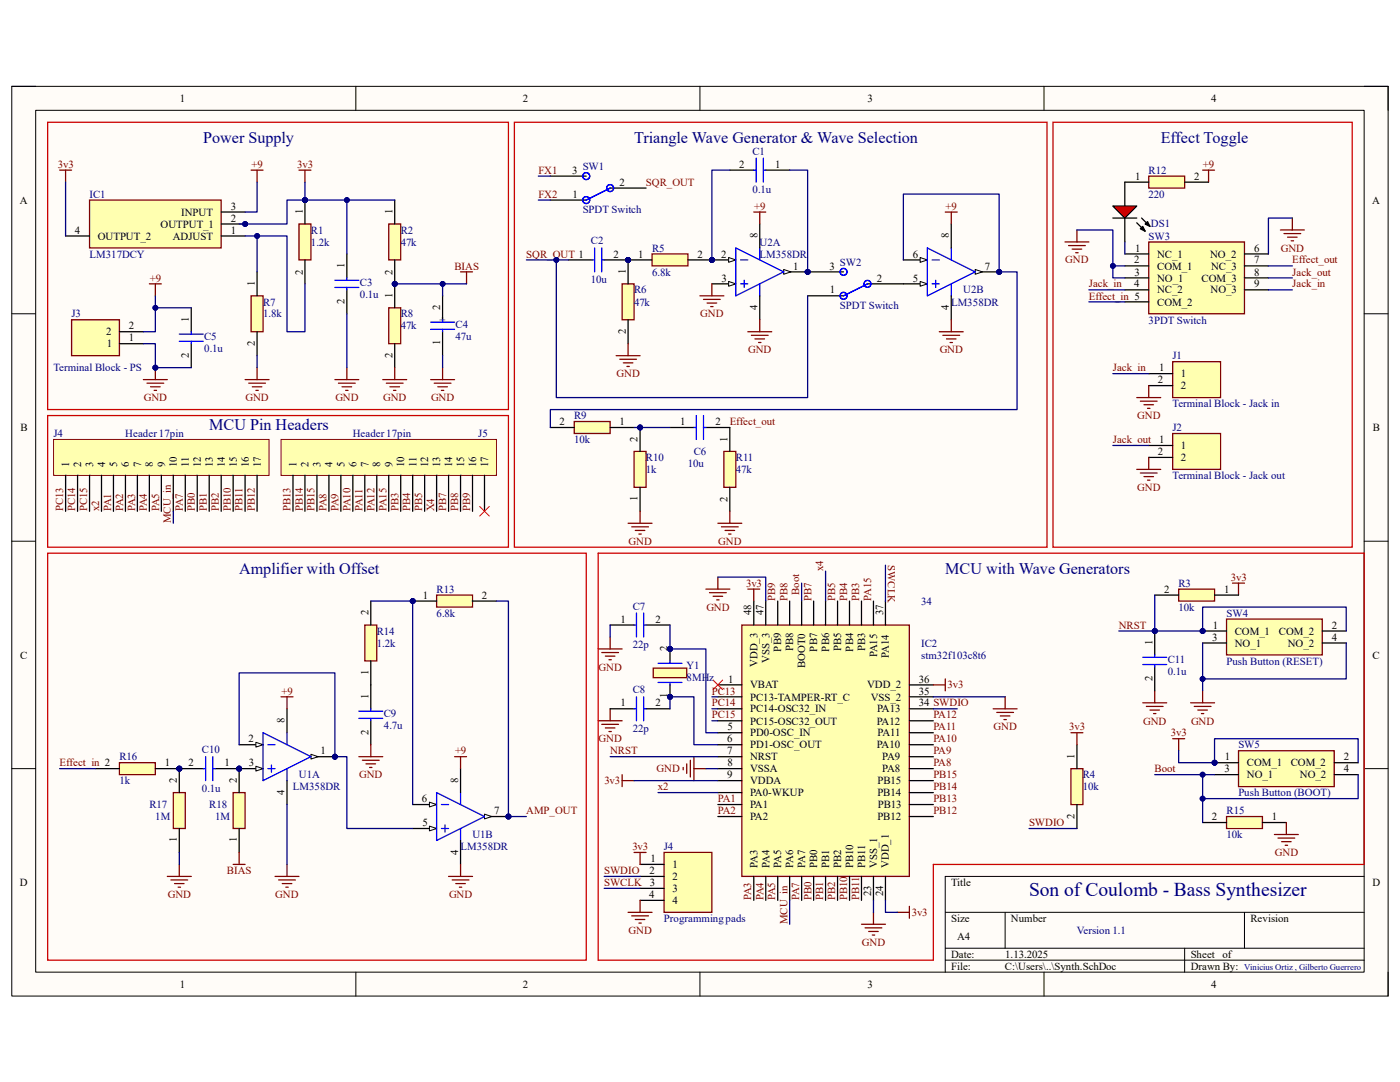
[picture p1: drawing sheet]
<svg xmlns="http://www.w3.org/2000/svg" width="279mm" height="216mm" viewBox="0 0 279 216" stroke-linecap="round" stroke-linejoin="round" font-family="sans-serif">
<defs><g id="words">
<text font-size="3.9" fill="#000080" x="205.4" y="178.8">Son of Coulomb - Bass Synthesizer</text>
<g font-size="3.2" fill="#000080">
<text x="40.6" y="28.5">Power Supply</text>
<text x="126.5" y="28.5">Triangle Wave Generator &amp; Wave Selection</text>
<text x="231.6" y="28.5">Effect Toggle</text>
<text x="41.7" y="85.8">MCU Pin Headers</text>
<text x="47.7" y="114.5">Amplifier with Offset</text>
<text x="188.6" y="114.5">MCU with Wave Generators</text>
</g>
<g font-size="2.2">
<text x="35.9" y="20.4">1</text>
<text x="104.4" y="20.4">2</text>
<text x="173.1" y="20.4">3</text>
<text x="241.7" y="20.4">4</text>
<text x="114.2" y="34.7">3</text>
<text x="147.5" y="33.5">2</text>
<text x="154.7" y="33.5">1</text>
<text x="226.5" y="35.9">1</text>
<text x="238.3" y="35.9">2</text>
<text x="3.9" y="40.6">A</text>
<text x="46.1" y="41.9">3</text>
<text x="114.3" y="39.5">1</text>
<text x="123.7" y="37.1">2</text>
<text x="273.9" y="40.6">A</text>
<text x="14.9" y="46.6">4</text>
<text x="19.5" y="47.8">OUTPUT_2</text>
<text x="32" y="45.4">OUTPUT_1</text>
<text x="34.5" y="47.8">ADJUST</text>
<text x="36.2" y="43.1">INPUT</text>
<text x="46.1" y="46.6">1</text>
<text x="46.1" y="44.2">2</text>
<text x="60.4" y="42.8" transform="rotate(-90 60.4 42.8)">1</text>
<text x="78.3" y="42.8" transform="rotate(-90 78.3 42.8)">1</text>
<text x="151.2" y="47.5" transform="rotate(-90 151.2 47.5)">8</text>
<text x="189.4" y="47.5" transform="rotate(-90 189.4 47.5)">8</text>
<text x="68.7" y="53.6" transform="rotate(-90 68.7 53.6)">1</text>
<text x="122.5" y="51.4">2</text>
<text x="127.4" y="51.4">1</text>
<text x="139.2" y="51.4">2</text>
<text x="143.9" y="51.4">2</text>
<text x="158.3" y="53.8">1</text>
<text x="165.5" y="53.8">3</text>
<text x="182.2" y="51.4">6</text>
<text x="196.5" y="53.8">7</text>
<text x="226.4" y="52.6">2</text>
<text x="226.5" y="50.2">1</text>
<text x="230.9" y="51.4">NC_1</text>
<text x="230.9" y="53.8">COM_1</text>
<text x="241.5" y="51.4">NO_2</text>
<text x="241.7" y="53.8">NC_3</text>
<text x="250.3" y="50.2">6</text>
<text x="250.3" y="52.6">7</text>
<text x="50.8" y="57.1" transform="rotate(-90 50.8 57.1)">1</text>
<text x="60.4" y="54.8" transform="rotate(-90 60.4 54.8)">2</text>
<text x="78.3" y="59.5" transform="rotate(-90 78.3 59.5)">1</text>
<text x="78.3" y="54.8" transform="rotate(-90 78.3 54.8)">2</text>
<text x="124.9" y="54.7" transform="rotate(-90 124.9 54.7)">1</text>
<text x="144" y="56.2">3</text>
<text x="165.6" y="58.5">1</text>
<text x="175" y="56.2">2</text>
<text x="182.2" y="56.2">5</text>
<text x="226.3" y="57.4">4</text>
<text x="226.4" y="55">3</text>
<text x="230.9" y="56.2">NO_1</text>
<text x="230.9" y="58.5">NC_2</text>
<text x="239.8" y="56.2">COM_3</text>
<text x="241.6" y="58.5">NO_3</text>
<text x="250.3" y="55">8</text>
<text x="250.3" y="57.4">9</text>
<text x="25.7" y="65.7">2</text>
<text x="37.7" y="64.3" transform="rotate(-90 37.7 64.3)">1</text>
<text x="68.7" y="60.7" transform="rotate(-90 68.7 60.7)">2</text>
<text x="87.8" y="61.9" transform="rotate(-90 87.8 61.9)">2</text>
<text x="89.1" y="64.5" transform="rotate(-90 89.1 64.5)">+</text>
<text x="151.2" y="61.9" transform="rotate(-90 151.2 61.9)">4</text>
<text x="189.4" y="61.9" transform="rotate(-90 189.4 61.9)">4</text>
<text x="230.9" y="61">COM_2</text>
<text x="21.2" y="66.9">2</text>
<text x="21.3" y="69.3">1</text>
<text x="25.7" y="68.1">1</text>
<text x="37.7" y="71.5" transform="rotate(-90 37.7 71.5)">2</text>
<text x="50.8" y="69.1" transform="rotate(-90 50.8 69.1)">2</text>
<text x="78.3" y="71.5" transform="rotate(-90 78.3 71.5)">2</text>
<text x="87.8" y="68.9" transform="rotate(-90 87.8 68.9)">1</text>
<text x="124.9" y="66.7" transform="rotate(-90 124.9 66.7)">2</text>
<text x="231.1" y="76.5">2</text>
<text x="231.3" y="74.1">1</text>
<text x="235.7" y="75.3">1</text>
<text x="235.7" y="77.7">2</text>
<text x="4.1" y="86">B</text>
<text x="111.7" y="84.8">2</text>
<text x="123.7" y="84.8">1</text>
<text x="127.3" y="88.2" transform="rotate(-90 127.3 88.2)">2</text>
<text x="135.8" y="84.8">1</text>
<text x="142.8" y="84.8">2</text>
<text x="145.2" y="88.2" transform="rotate(-90 145.2 88.2)">1</text>
<text x="231.3" y="88.4">1</text>
<text x="235.7" y="89.6">1</text>
<text x="274" y="86">B</text>
<text x="13.8" y="93.2" transform="rotate(-90 13.8 93.2)">1</text>
<text x="16.2" y="93.2" transform="rotate(-90 16.2 93.2)">2</text>
<text x="18.6" y="93.2" transform="rotate(-90 18.6 93.2)">3</text>
<text x="21" y="93.2" transform="rotate(-90 21 93.2)">4</text>
<text x="23.4" y="93.2" transform="rotate(-90 23.4 93.2)">5</text>
<text x="25.7" y="93.2" transform="rotate(-90 25.7 93.2)">6</text>
<text x="28.2" y="93.2" transform="rotate(-90 28.2 93.2)">7</text>
<text x="30.5" y="93.2" transform="rotate(-90 30.5 93.2)">8</text>
<text x="32.9" y="93.2" transform="rotate(-90 32.9 93.2)">9</text>
<text x="35.3" y="93.2" transform="rotate(-90 35.3 93.2)">10</text>
<text x="37.7" y="93.2" transform="rotate(-90 37.7 93.2)">11</text>
<text x="40.1" y="93.2" transform="rotate(-90 40.1 93.2)">12</text>
<text x="42.5" y="93.2" transform="rotate(-90 42.5 93.2)">13</text>
<text x="44.9" y="93.2" transform="rotate(-90 44.9 93.2)">14</text>
<text x="47.2" y="93.2" transform="rotate(-90 47.2 93.2)">15</text>
<text x="49.7" y="93.2" transform="rotate(-90 49.7 93.2)">16</text>
<text x="52" y="93.2" transform="rotate(-90 52 93.2)">17</text>
<text x="59.2" y="93.2" transform="rotate(-90 59.2 93.2)">1</text>
<text x="61.6" y="93.2" transform="rotate(-90 61.6 93.2)">2</text>
<text x="64" y="93.2" transform="rotate(-90 64 93.2)">3</text>
<text x="66.4" y="93.2" transform="rotate(-90 66.4 93.2)">4</text>
<text x="68.7" y="93.2" transform="rotate(-90 68.7 93.2)">5</text>
<text x="71.1" y="93.2" transform="rotate(-90 71.1 93.2)">6</text>
<text x="73.5" y="93.2" transform="rotate(-90 73.5 93.2)">7</text>
<text x="75.9" y="93.2" transform="rotate(-90 75.9 93.2)">8</text>
<text x="78.3" y="93.2" transform="rotate(-90 78.3 93.2)">9</text>
<text x="80.7" y="93.2" transform="rotate(-90 80.7 93.2)">10</text>
<text x="83.1" y="93.2" transform="rotate(-90 83.1 93.2)">11</text>
<text x="85.5" y="93.2" transform="rotate(-90 85.5 93.2)">12</text>
<text x="87.8" y="93.2" transform="rotate(-90 87.8 93.2)">13</text>
<text x="90.3" y="93.2" transform="rotate(-90 90.3 93.2)">14</text>
<text x="92.6" y="93.2" transform="rotate(-90 92.6 93.2)">15</text>
<text x="95" y="93.2" transform="rotate(-90 95 93.2)">16</text>
<text x="97.4" y="93.2" transform="rotate(-90 97.4 93.2)">17</text>
<text x="231.1" y="90.8">2</text>
<text x="235.7" y="92">2</text>
<text x="127.3" y="100" transform="rotate(-90 127.3 100)">1</text>
<text x="145.2" y="100.2" transform="rotate(-90 145.2 100.2)">2</text>
<text x="84.4" y="119.5">1</text>
<text x="96.2" y="119.5">2</text>
<text x="232.3" y="118.3">2</text>
<text x="244.3" y="118.3">1</text>
<text x="73.5" y="122.8" transform="rotate(-90 73.5 122.8)">2</text>
<text x="123.8" y="124.2">1</text>
<text x="130.9" y="124.2">2</text>
<text x="149.9" y="122.8" transform="rotate(-90 149.9 122.8)">48</text>
<text x="152.4" y="122.8" transform="rotate(-90 152.4 122.8)">47</text>
<text x="176.2" y="122.8" transform="rotate(-90 176.2 122.8)">37</text>
<text x="242" y="125.4">1</text>
<text x="265.8" y="125.4">2</text>
<text x="4" y="131.4">C</text>
<text x="133.2" y="130" transform="rotate(-90 133.2 130)">2</text>
<text x="155.9" y="130" transform="rotate(-90 155.9 130)">PB9</text>
<text x="158.3" y="130" transform="rotate(-90 158.3 130)">PB8</text>
<text x="163.1" y="130" transform="rotate(-90 163.1 130)">PB7</text>
<text x="165.5" y="130" transform="rotate(-90 165.5 130)">PB6</text>
<text x="167.9" y="130" transform="rotate(-90 167.9 130)">PB5</text>
<text x="170.3" y="130" transform="rotate(-90 170.3 130)">PB4</text>
<text x="172.6" y="129.9" transform="rotate(-90 172.6 129.9)">PB3</text>
<text x="175" y="131.2" transform="rotate(-90 175 131.2)">PA15</text>
<text x="177.4" y="131.2" transform="rotate(-90 177.4 131.2)">PA14</text>
<text x="230" y="128.8" transform="rotate(-90 230 128.8)">1</text>
<text x="241.9" y="127.8">3</text>
<text x="246.4" y="126.7">COM_1</text>
<text x="246.4" y="129">NO_1</text>
<text x="255.2" y="126.7">COM_2</text>
<text x="257" y="129">NO_2</text>
<text x="265.8" y="127.8">4</text>
<text x="273.9" y="131.4">C</text>
<text x="73.5" y="134.6" transform="rotate(-90 73.5 134.6)">1</text>
<text x="145.3" y="136.2">1</text>
<text x="149.7" y="137.4">VBAT</text>
<text x="151.2" y="133.1" transform="rotate(-90 151.2 133.1)">VDD_3</text>
<text x="153.5" y="132.3" transform="rotate(-90 153.5 132.3)">VSS_3</text>
<text x="160.7" y="133.3" transform="rotate(-90 160.7 133.3)">BOOT0</text>
<text x="173.1" y="137.4">VDD_2</text>
<text x="183.4" y="136.2">36</text>
<text x="230" y="136" transform="rotate(-90 230 136)">2</text>
<text x="73.5" y="139.5" transform="rotate(-90 73.5 139.5)">1</text>
<text x="123.8" y="141">1</text>
<text x="130.9" y="141">2</text>
<text x="133.2" y="139.4" transform="rotate(-90 133.2 139.4)">1</text>
<text x="149.7" y="139.8">PC13-TAMPER-RT_C</text>
<text x="149.7" y="142.2">PC14-OSC32_IN</text>
<text x="173.8" y="139.8">VSS_2</text>
<text x="175" y="142.2">PA13</text>
<text x="183.4" y="138.6">35</text>
<text x="183.4" y="141">34 SWDIO</text>
<text x="49.6" y="148.1">2</text>
<text x="56.8" y="144.3" transform="rotate(-90 56.8 144.3)">8</text>
<text x="73.5" y="146.7" transform="rotate(-90 73.5 146.7)">2</text>
<text x="145.1" y="148.1">6</text>
<text x="145.2" y="145.8">5</text>
<text x="149.7" y="144.6">PC15-OSC32_OUT</text>
<text x="149.7" y="146.9">PD0-OSC_IN</text>
<text x="149.7" y="149.4">PD1-OSC_OUT</text>
<text x="175" y="144.6">PA12</text>
<text x="175" y="149.4">PA10</text>
<text x="175.1" y="146.9">PA11</text>
<text x="32.9" y="152.9">1</text>
<text x="37.6" y="152.9">2</text>
<text x="44.8" y="152.9">1</text>
<text x="49.7" y="152.9">3</text>
<text x="64" y="150.5">1</text>
<text x="145.1" y="150.5">7</text>
<text x="145.1" y="155.3">9</text>
<text x="145.2" y="152.9">8</text>
<text x="149.7" y="151.7">NRST</text>
<text x="149.7" y="154.1">VSSA</text>
<text x="176.1" y="151.7">PA9</text>
<text x="176.1" y="154.1">PA8</text>
<text x="214.5" y="151.5" transform="rotate(-90 214.5 151.5)">1</text>
<text x="244.3" y="154.1">3</text>
<text x="244.4" y="151.7">1</text>
<text x="248.8" y="152.9">COM_1</text>
<text x="248.8" y="155.3">NO_1</text>
<text x="257.6" y="152.9">COM_2</text>
<text x="259.4" y="155.3">NO_2</text>
<text x="268.2" y="151.7">2</text>
<text x="268.2" y="154.1">4</text>
<text x="35.3" y="156.3" transform="rotate(-90 35.3 156.3)">2</text>
<text x="47.2" y="156.3" transform="rotate(-90 47.2 156.3)">2</text>
<text x="56.8" y="158.7" transform="rotate(-90 56.8 158.7)">4</text>
<text x="84.2" y="160.1">6</text>
<text x="91.4" y="156.3" transform="rotate(-90 91.4 156.3)">8</text>
<text x="149.7" y="156.5">VDDA</text>
<text x="149.7" y="158.9">PA0-WKUP</text>
<text x="149.7" y="161.3">PA1</text>
<text x="175.1" y="158.9">PB14</text>
<text x="175.1" y="156.5">PB15</text>
<text x="175.2" y="161.3">PB13</text>
<text x="84.3" y="164.8">5</text>
<text x="98.6" y="162.5">7</text>
<text x="149.7" y="163.7">PA2</text>
<text x="175.1" y="163.7">PB12</text>
<text x="214.5" y="163.5" transform="rotate(-90 214.5 163.5)">2</text>
<text x="241.9" y="163.7">2</text>
<text x="253.8" y="163.7">1</text>
<text x="35.3" y="168" transform="rotate(-90 35.3 168)">1</text>
<text x="47.2" y="168" transform="rotate(-90 47.2 168)">1</text>
<text x="91.4" y="170.6" transform="rotate(-90 91.4 170.6)">4</text>
<text x="129.8" y="172">1</text>
<text x="134.2" y="173.2">1</text>
<text x="151.2" y="173.2" transform="rotate(-90 151.2 173.2)">PA3</text>
<text x="153.5" y="173.2" transform="rotate(-90 153.5 173.2)">PA4</text>
<text x="155.9" y="173.2" transform="rotate(-90 155.9 173.2)">PA5</text>
<text x="158.3" y="173.2" transform="rotate(-90 158.3 173.2)">PA6</text>
<text x="160.7" y="173.2" transform="rotate(-90 160.7 173.2)">PA7</text>
<text x="163.1" y="173.2" transform="rotate(-90 163.1 173.2)">PB0</text>
<text x="165.5" y="173.2" transform="rotate(-90 165.5 173.2)">PB1</text>
<text x="167.9" y="173.2" transform="rotate(-90 167.9 173.2)">PB2</text>
<text x="170.3" y="173.2" transform="rotate(-90 170.3 173.2)">PB10</text>
<text x="172.6" y="173.2" transform="rotate(-90 172.6 173.2)">PB11</text>
<text x="175" y="173.2" transform="rotate(-90 175 173.2)">VSS_1</text>
<text x="177.4" y="173.2" transform="rotate(-90 177.4 173.2)">VDD_1</text>
<text x="4" y="176.8">D</text>
<text x="129.6" y="179.2">4</text>
<text x="129.6" y="174.4">2</text>
<text x="129.7" y="176.8">3</text>
<text x="134.2" y="175.6">2</text>
<text x="134.2" y="178">3</text>
<text x="173.9" y="178.8" transform="rotate(-90 173.9 178.8)">23</text>
<text x="176.2" y="178.9" transform="rotate(-90 176.2 178.9)">24</text>
<text x="189.8" y="176.8">Title</text>
<text x="273.9" y="176.8">D</text>
<text x="134.2" y="180.4">4</text>
<text x="189.8" y="184">Size</text>
<text x="201.8" y="184">Number</text>
<text x="249.6" y="184">Revision</text>
<text x="189.8" y="191.1">Date:</text>
<text x="191" y="187.5">A4</text>
<text x="200.6" y="191.1">1.13.2025</text>
<text x="237.6" y="191.1">Sheet of</text>
<text x="35.9" y="197.1">1</text>
<text x="104.4" y="197.1">2</text>
<text x="173.1" y="197.1">3</text>
<text x="189.8" y="193.5">File:</text>
<text x="200.6" y="193.5">C:\Users\..\Synth.SchDoc</text>
<text x="237.6" y="193.5">Drawn By:</text>
<text x="241.7" y="197.1">4</text>
</g>
<g font-size="2.2" fill="#800000">
<text x="11.6" y="33.5">3v3</text>
<text x="50.2" y="33.5">+9</text>
<text x="59.3" y="33.5">3v3</text>
<text x="107.4" y="34.7">FX1</text>
<text x="240.1" y="33.5">+9</text>
<text x="107.4" y="39.5">FX2</text>
<text x="128.9" y="37.1">SQR_OUT</text>
<text x="150.5" y="41.9">+9</text>
<text x="188.7" y="41.9">+9</text>
<text x="90.7" y="53.8">BIAS</text>
<text x="105" y="51.4">SQR_OUT 1</text>
<text x="212.6" y="52.6">GND</text>
<text x="255.6" y="50.2">GND</text>
<text x="257.9" y="52.6">Effect_out</text>
<text x="29.9" y="56.2">+9</text>
<text x="217.3" y="57.4">Jack_in</text>
<text x="217.3" y="59.8">Effect_in 5</text>
<text x="257.9" y="55">Jack_out</text>
<text x="257.9" y="57.4">Jack_in</text>
<text x="139.7" y="63.3">GND</text>
<text x="149.3" y="70.5">GND</text>
<text x="187.5" y="70.5">GND</text>
<text x="123.1" y="75.3">GND</text>
<text x="222.1" y="74.1">Jack_in</text>
<text x="28.7" y="80.1">GND</text>
<text x="49" y="80.1">GND</text>
<text x="66.9" y="80.1">GND</text>
<text x="76.5" y="80.1">GND</text>
<text x="86" y="80.1">GND</text>
<text x="226.9" y="83.7">GND</text>
<text x="145.6" y="84.8">Effect_out</text>
<text x="222.1" y="88.4">Jack_out</text>
<text x="226.9" y="98">GND</text>
<text x="12.6" y="102" transform="rotate(-90 12.6 102)">PC13</text>
<text x="15" y="102" transform="rotate(-90 15 102)">PC14</text>
<text x="17.4" y="102" transform="rotate(-90 17.4 102)">PC15</text>
<text x="19.8" y="102" transform="rotate(-90 19.8 102)">x2</text>
<text x="22.2" y="102" transform="rotate(-90 22.2 102)">PA1</text>
<text x="24.6" y="102" transform="rotate(-90 24.6 102)">PA2</text>
<text x="27" y="102" transform="rotate(-90 27 102)">PA3</text>
<text x="29.3" y="102" transform="rotate(-90 29.3 102)">PA4</text>
<text x="31.7" y="102" transform="rotate(-90 31.7 102)">PA5</text>
<text x="34.1" y="104.4" transform="rotate(-90 34.1 104.4)">MCU_in</text>
<text x="36.5" y="102" transform="rotate(-90 36.5 102)">PA7</text>
<text x="38.9" y="102" transform="rotate(-90 38.9 102)">PB0</text>
<text x="41.3" y="102" transform="rotate(-90 41.3 102)">PB1</text>
<text x="43.7" y="102" transform="rotate(-90 43.7 102)">PB2</text>
<text x="46.1" y="102" transform="rotate(-90 46.1 102)">PB10</text>
<text x="48.4" y="102" transform="rotate(-90 48.4 102)">PB11</text>
<text x="50.8" y="102" transform="rotate(-90 50.8 102)">PB12</text>
<text x="58" y="102" transform="rotate(-90 58 102)">PB13</text>
<text x="60.4" y="102" transform="rotate(-90 60.4 102)">PB14</text>
<text x="62.8" y="102" transform="rotate(-90 62.8 102)">PB15</text>
<text x="65.1" y="102" transform="rotate(-90 65.1 102)">PA8</text>
<text x="67.6" y="102" transform="rotate(-90 67.6 102)">PA9</text>
<text x="69.9" y="102" transform="rotate(-90 69.9 102)">PA10</text>
<text x="72.3" y="102" transform="rotate(-90 72.3 102)">PA11</text>
<text x="74.7" y="102" transform="rotate(-90 74.7 102)">PA12</text>
<text x="77.1" y="102" transform="rotate(-90 77.1 102)">PA15</text>
<text x="79.5" y="102" transform="rotate(-90 79.5 102)">PB3</text>
<text x="81.9" y="102" transform="rotate(-90 81.9 102)">PB4</text>
<text x="84.3" y="102" transform="rotate(-90 84.3 102)">PB5</text>
<text x="86.7" y="102" transform="rotate(-90 86.7 102)">X4</text>
<text x="89.1" y="102" transform="rotate(-90 89.1 102)">PB7</text>
<text x="91.4" y="102" transform="rotate(-90 91.4 102)">PB8</text>
<text x="93.8" y="102" transform="rotate(-90 93.8 102)">PB9</text>
<text x="125.4" y="108.7">GND</text>
<text x="143.3" y="108.7">GND</text>
<text x="164.3" y="114" transform="rotate(-90 164.3 114)">x4</text>
<text x="177.2" y="112.8" transform="rotate(90 177.2 112.8)">SWCLK</text>
<text x="148.9" y="117.1">3v3</text>
<text x="154.7" y="119.9" transform="rotate(-90 154.7 119.9)">PB9</text>
<text x="157.1" y="119.9" transform="rotate(-90 157.1 119.9)">PB8</text>
<text x="159.5" y="118.7" transform="rotate(-90 159.5 118.7)">Boot</text>
<text x="161.9" y="119.9" transform="rotate(-90 161.9 119.9)">PB7</text>
<text x="166.7" y="119.9" transform="rotate(-90 166.7 119.9)">PB5</text>
<text x="169.1" y="119.9" transform="rotate(-90 169.1 119.9)">PB4</text>
<text x="171.4" y="119.9" transform="rotate(-90 171.4 119.9)">PB3</text>
<text x="173.9" y="119.9" transform="rotate(-90 173.9 119.9)">PA15</text>
<text x="245.6" y="115.9">3v3</text>
<text x="141" y="121.9">GND</text>
<text x="223.3" y="125.4">NRST</text>
<text x="119.5" y="133.8">GND</text>
<text x="189.1" y="137.4">3v3</text>
<text x="56.2" y="138.6">+9</text>
<text x="142.1" y="138.6">PC13</text>
<text x="142.1" y="141">PC14</text>
<text x="142.1" y="143.3">PC15</text>
<text x="186.3" y="143.3">PA12</text>
<text x="119.5" y="148.1">GND</text>
<text x="186.3" y="148.1">PA10</text>
<text x="186.3" y="145.8">PA11</text>
<text x="198.3" y="145.8">GND</text>
<text x="213.4" y="145.8">3v3</text>
<text x="228.1" y="144.6">GND</text>
<text x="233.7" y="146.9">3v3</text>
<text x="237.7" y="144.6">GND</text>
<text x="11.9" y="152.9">Effect_in 2</text>
<text x="71.7" y="155.3">GND</text>
<text x="90.8" y="150.5">+9</text>
<text x="121.8" y="150.5">NRST</text>
<text x="131" y="154.1">GND</text>
<text x="186.3" y="155.3">PB15</text>
<text x="186.3" y="152.9">PA8</text>
<text x="186.3" y="150.5">PA9</text>
<text x="230.4" y="154.1">Boot</text>
<text x="120.6" y="156.5">3v3</text>
<text x="131.3" y="157.7">x2</text>
<text x="143.3" y="160.1">PA1</text>
<text x="186.3" y="160.1">PB13</text>
<text x="186.3" y="157.7">PB14</text>
<text x="105" y="162.5">AMP_OUT</text>
<text x="143.3" y="162.5">PA2</text>
<text x="186.3" y="162.5">PB12</text>
<text x="205.4" y="164.8">SWDIO</text>
<text x="126.2" y="169.6">3v3</text>
<text x="254.4" y="170.8">GND</text>
<text x="33.5" y="179.2">GND</text>
<text x="45.3" y="174.4">BIAS</text>
<text x="54.9" y="179.2">GND</text>
<text x="89.6" y="179.2">GND</text>
<text x="120.6" y="174.4">SWDIO</text>
<text x="120.6" y="176.8">SWCLK</text>
<text x="149.9" y="179.7" transform="rotate(-90 149.9 179.7)">PA3</text>
<text x="152.4" y="179.7" transform="rotate(-90 152.4 179.7)">PA4</text>
<text x="154.7" y="179.7" transform="rotate(-90 154.7 179.7)">PA5</text>
<text x="159.5" y="179.7" transform="rotate(-90 159.5 179.7)">PA7</text>
<text x="161.9" y="179.7" transform="rotate(-90 161.9 179.7)">PB0</text>
<text x="164.3" y="179.7" transform="rotate(-90 164.3 179.7)">PB1</text>
<text x="166.7" y="179.7" transform="rotate(-90 166.7 179.7)">PB2</text>
<text x="169.1" y="179.7" transform="rotate(-90 169.1 179.7)">PB10</text>
<text x="171.4" y="179.7" transform="rotate(-90 171.4 179.7)">PB11</text>
<text x="157.1" y="184.4" transform="rotate(-90 157.1 184.4)">MCU_in</text>
<text x="181.9" y="182.8">3v3</text>
<text x="125.4" y="186.4">GND</text>
<text x="172" y="188.8">GND</text>
</g>
<g font-size="2.2" fill="#000080">
<text x="116.3" y="34">SW1</text>
<text x="150.2" y="30.9">C1</text>
<text x="229.2" y="34.7">R12</text>
<text x="17.9" y="39.5">IC1</text>
<text x="150.2" y="38.5">0.1u</text>
<text x="229.2" y="39.5">220</text>
<text x="62.1" y="46.6">R1</text>
<text x="80" y="46.6">R2</text>
<text x="116.3" y="42.5">SPDT Switch</text>
<text x="229.2" y="47.8">SW3</text>
<text x="229.7" y="45.2">DS1</text>
<text x="17.9" y="51.4">LM317DCY</text>
<text x="62.1" y="49">1.2k</text>
<text x="80" y="49">47k</text>
<text x="117.9" y="48.8">C2</text>
<text x="130.1" y="50.2">R5</text>
<text x="151.6" y="49">U2A</text>
<text x="151.6" y="51.4">LM358DR</text>
<text x="167.6" y="53.1">SW2</text>
<text x="71.8" y="57.2">C3</text>
<text x="71.8" y="59.5">0.1u</text>
<text x="117.9" y="56.4">10u</text>
<text x="126.5" y="58.5">R6</text>
<text x="130.1" y="55">6.8k</text>
<text x="192.2" y="58.5">U2B</text>
<text x="14.3" y="63.3">J3</text>
<text x="52.5" y="61">R7</text>
<text x="52.5" y="63.3">1.8k</text>
<text x="80" y="63.3">R8</text>
<text x="80" y="65.7">47k</text>
<text x="90.9" y="65.5">C4</text>
<text x="126.5" y="61">47k</text>
<text x="167.6" y="61.7">SPDT Switch</text>
<text x="189.8" y="61">LM358DR</text>
<text x="229.2" y="64.6">3PDT Switch</text>
<text x="40.8" y="67.9">C5</text>
<text x="40.8" y="70.3">0.1u</text>
<text x="90.9" y="67.9">47u</text>
<text x="234" y="71.7">J1</text>
<text x="10.7" y="74.1">Terminal Block - PS</text>
<text x="114.6" y="83.7">R9</text>
<text x="234" y="81.3">Terminal Block - Jack in</text>
<text x="10.7" y="87.2">J4</text>
<text x="25" y="87.2">Header 17pin</text>
<text x="70.4" y="87.2">Header 17pin</text>
<text x="95.5" y="87.2">J5</text>
<text x="114.6" y="88.4">10k</text>
<text x="234" y="86">J2</text>
<text x="128.9" y="92">R10</text>
<text x="128.9" y="94.4">1k</text>
<text x="137.3" y="93.2">10u</text>
<text x="138.5" y="90.8">C6</text>
<text x="146.9" y="92">R11</text>
<text x="146.9" y="94.4">47k</text>
<text x="234" y="95.6">Terminal Block - Jack out</text>
<text x="87.1" y="118.3">R13</text>
<text x="235.2" y="117.1">R3</text>
<text x="87.1" y="123.1">6.8k</text>
<text x="126.3" y="121.6">C7</text>
<text x="183.9" y="120.6">34</text>
<text x="235.2" y="121.9">10k</text>
<text x="244.8" y="123.1">SW4</text>
<text x="75.2" y="126.7">R14</text>
<text x="75.2" y="129">1.2k</text>
<text x="126.3" y="129.3">22p</text>
<text x="183.9" y="129">IC2</text>
<text x="183.9" y="131.4">stm32f103c8t6</text>
<text x="137" y="133.6">Y1</text>
<text x="137" y="136">8MHz</text>
<text x="233" y="132.4">C11</text>
<text x="233" y="134.7">0.1u</text>
<text x="244.8" y="132.6">Push Button (RESET)</text>
<text x="76.6" y="143.1">C9</text>
<text x="126.3" y="138.3">C8</text>
<text x="76.6" y="145.5">4.7u</text>
<text x="126.3" y="146">22p</text>
<text x="247.1" y="149.4">SW5</text>
<text x="23.8" y="151.7">R16</text>
<text x="40.3" y="150.3">C10</text>
<text x="59.6" y="155.3">U1A</text>
<text x="216.1" y="155.3">R4</text>
<text x="23.8" y="156.5">1k</text>
<text x="29.8" y="161.3">R17</text>
<text x="40.3" y="157.9">0.1u</text>
<text x="41.7" y="161.3">R18</text>
<text x="58.5" y="157.7">LM358DR</text>
<text x="216.1" y="157.7">10k</text>
<text x="247.1" y="158.9">Push Button (BOOT)</text>
<text x="31" y="163.7">1M</text>
<text x="42.9" y="163.7">1M</text>
<text x="94.3" y="167.3">U1B</text>
<text x="244.8" y="162.5">R15</text>
<text x="244.8" y="167.3">10k</text>
<text x="91.9" y="169.6">LM358DR</text>
<text x="132.5" y="169.6">J4</text>
<text x="132.5" y="184">Programming pads</text>
<text x="214.9" y="186.4">Version 1.1</text>
</g>
<text font-size="1.7" fill="#000080" x="248.3" y="193.6">Vinicius Ortiz , Gilberto Guerrero</text>
</g></defs>
<path d="M2.3 17.2h274.7v181.6h-274.7z" fill-rule="evenodd" fill="#fffcf8"/>
<path d="M2.3 17.2h274.7v181.6h-274.7z" fill="none" stroke="#000" stroke-width=".2"/>
<path d="M7.1 22h265.1v172h-265.1z" fill-rule="evenodd" fill="#fffcf8"/>
<g fill="none" stroke="#000" stroke-width=".2">
<path d="M2.3 17.2h4.8M71 17.2v4.8M139.7 17.2v4.8M208.4 17.2v4.8M272.2 17.2h4.8v4.8M7.1 22h265.1v172h-265.1zM2.3 62.6h4.8M272.2 62.6h4.8M2.3 108h4.8M272.2 108h4.8M2.3 153.4h4.8M272.2 153.4h4.8"/>
<path d="M272.2 174.9h-83.6v19.1M71 194v4.8M139.7 194v4.8M188.6 182h83.6M188.6 189.2h83.6M188.6 191.6h83.6M200.6 182v7.2M208.4 194v4.8M236.4 189.2v4.8M248.4 182v7.2M277 194v4.8"/>
</g>
<path d="M9.5 24.4h92v57.3h-92zM102.7 24.4h106.3v84.8h-106.3zM210.1 24.4h59.8v84.8h-59.8z" fill="none" stroke="#c00" stroke-width=".25"/>
<path d="M229.3 48.3h19.1v14.3h-19.1z" fill-rule="evenodd" fill="#ffffb0"/>
<g fill="none" stroke="#800000" stroke-width=".25">
<path d="M240 34h2.4M241.2 34v2.3M212.5 48.3h4.8M213.3 49h3.3M214 49.7h1.9M214.7 50.4h.5M214.9 45.9v2.4M229.3 48.3h19.1v14.3h-19.1zM255.5 45.9h4.8M256.2 46.6h3.4M257 47.3h1.9M257.7 48h.5"/>
<path d="M257.9 43.5v2.4"/>
</g>
<path d="M224.5 50.7h4.8M224.5 53.1h4.8M224.5 55.4h4.8M224.5 57.8h4.8M248.4 50.7h4.7M248.4 53.1h4.7M248.4 55.4h4.7M248.4 57.8h4.7M224.5 60.2h4.8" fill="none" stroke="#000" stroke-width=".25"/>
<path d="M234 72.2h9.6v7.1h-9.6z" fill-rule="evenodd" fill="#ffffb0"/>
<path d="M234 72.2h9.6v7.1h-9.6z" fill="none" stroke="#800000" stroke-width=".25"/>
<path d="M229.3 74.6h4.7M229.3 76.9h4.7" fill="none" stroke="#000" stroke-width=".25"/>
<path d="M234 86.5h9.6v7.2h-9.6z" fill-rule="evenodd" fill="#ffffb0"/>
<path d="M226.9 79.3h4.7M229.3 76.9v2.4M226.9 93.7h4.7M227.6 80.1h3.3M227.6 94.4h3.3M228.3 80.8h1.9M228.3 95.1h1.9M229 81.5h.5M229 95.8h.5M229.3 91.3v2.4M234 86.5h9.6v7.2h-9.6z" fill="none" stroke="#800000" stroke-width=".25"/>
<path d="M229.3 88.9h4.7M229.3 91.3h4.7" fill="none" stroke="#000" stroke-width=".25"/>
<path d="M9.5 110.4h107.5v81.2h-107.5z" fill="none" stroke="#c00" stroke-width=".25"/>
<path d="M148.1 124.7h33.4v50.2h-33.4z" fill-rule="evenodd" fill="#ffffb0"/>
<g fill="none" stroke="#800000" stroke-width=".25">
<path d="M140.9 117.5h4.8M141.6 118.3h3.3M142.3 119h1.9M143 119.7h.5M143.3 115.2v2.3M149.2 117.5h2.4M150.4 117.5v2.4M148.1 124.7h33.4v50.2h-33.4zM186.3 136.7h2.3M188.6 135.5v2.3M200.6 139v2.4M124.2 154.6v2.4"/>
<path d="M124.2 155.8h2.3M136.3 153.1v.5M137.1 152.4v1.9M137.8 151.7v3.3M138.5 151v4.8M138.5 153.4h2.4M198.2 141.4h4.8M198.9 142.2h3.4M199.6 142.9h1.9M200.4 143.6h.4M171.9 184.4h4.8M172.6 185.1h3.4"/>
<path d="M173.4 185.9h1.9M174.1 186.6h.5M174.3 182v2.4M179.1 182h2.4M181.5 180.8v2.4"/>
</g>
<g fill="none" stroke="#000" stroke-width=".25">
<path d="M150.4 119.9v4.8M152.8 119.9v4.8M155.2 119.9v4.8M157.6 119.9v4.8M160 119.9v4.8M162.4 119.9v4.8M164.8 119.9v4.8M167.2 119.9v4.8M169.5 119.9v4.8M171.9 119.9v4.8M174.3 119.9v4.8M176.7 119.9v4.8"/>
<path d="M143.3 136.7h4.7M143.3 139h4.7M181.5 136.7h4.8M181.5 139h4.8M143.3 141.4h4.7M143.3 143.8h4.7M143.3 146.2h4.7M143.3 148.6h4.7M143.3 151h4.7M143.3 153.4h4.7M143.3 155.8h4.7M143.3 158.2h4.7"/>
<path d="M181.5 141.4h4.8M181.5 143.8h4.8M181.5 146.2h4.8M181.5 148.6h4.8M181.5 151h4.8M181.5 153.4h4.8M181.5 155.8h4.8M181.5 158.2h4.8M143.3 160.5h4.7M143.3 162.9h4.7M150.4 174.9v4.8M152.8 174.9v4.8"/>
<path d="M155.2 174.9v4.8M157.6 174.9v4.8M160 174.9v4.8M162.4 174.9v4.8M164.8 174.9v4.8M167.2 174.9v4.8M169.5 174.9v4.8M171.9 174.9v4.8M174.3 174.9v4.8M176.7 174.9v4.8M181.5 160.5h4.8M181.5 162.9h4.8"/>
</g>
<path d="M132.5 170.1h9.6v11.9h-9.6z" fill-rule="evenodd" fill="#ffffb0"/>
<path d="M126.5 170.1h2.4M127.7 170.1v2.4M127.7 179.7v2.3M132.5 170.1h9.6v11.9h-9.6zM125.3 182h4.8M126.1 182.8h3.3M126.8 183.5h1.9M127.5 184.2h.5" fill="none" stroke="#800000" stroke-width=".25"/>
<path d="M109.8 39.9h7.2M109.8 35.1h7.2M121.8 37.5h7.1M224.5 36.3v4.8M224.5 43.5v4.8M127.7 172.5h4.8M127.7 174.9h4.8M127.7 177.3h4.8M127.7 179.7h4.8" fill="none" stroke="#000" stroke-width=".25"/>
<g fill="none" stroke="#00f" stroke-width=".25">
<path d="M121.8 37.5l-4.8 2.4"/>
<circle cx="117" cy="35.1" r=".69"/>
<circle cx="117" cy="39.9" r=".69"/>
<circle cx="121.8" cy="37.5" r=".69"/>
</g>
<path d="M222.1 41.1h4.8l-2.4 2.4z" fill="#f00"/>
<path d="M222.1 41.1h4.8l-2.4 2.4zM222.1 43.5h4.8M226.9 44.5l1.6 1.6M227.6 45.7l.5-.5 .4 .9zM227.8 43.5l1.7 1.7M229 44.2l.5 1-1-.5z" fill="none" stroke="#000" stroke-width=".25"/>
<path d="M227.6 45.7l.5-.5 .4 .9zM229 44.2l.5 1-1-.5z" fill="#000"/>
<path d="M142.3 135.7l1.9 1.9M144.2 135.7l-1.9 1.9" fill="none" stroke="#f00" stroke-width=".2"/>
<path d="M14.3 63.8h9.5v7.2h-9.5z" fill-rule="evenodd" fill="#ffffb0"/>
<g fill="none" stroke="#800000" stroke-width=".25">
<path d="M14.3 63.8h9.5v7.2h-9.5zM246 116.4h2.4M247.2 116.4v2.3M119.4 129.5h4.8M120.1 130.2h3.3M120.8 130.9h1.9M121.5 131.6h.5M121.8 127.1v2.4M230.5 137.8v2.4M119.4 143.8h4.8M120.1 144.5h3.3M120.8 145.3h1.9"/>
<path d="M121.5 146h.5M121.8 141.4v2.4M228.1 140.2h4.7M228.8 141h3.3M229.5 141.7h1.9M230.2 142.4h.5"/>
</g>
<path d="M23.8 68.6h4.8M23.8 66.2h4.8" fill="none" stroke="#000" stroke-width=".25"/>
<path d="M213.7 153.4h2.4v7.1h-2.4z" fill-rule="evenodd" fill="#ffffb0"/>
<path d="M213.7 153.4h2.4v7.1h-2.4zM213.7 146.2h2.4M214.9 146.2v2.4" fill="none" stroke="#800000" stroke-width=".25"/>
<path d="M214.9 148.6v4.8M214.9 160.5v4.8" fill="none" stroke="#000" stroke-width=".25"/>
<circle cx="240" cy="125.9" r=".48" fill="#000080"/>
<circle cx="240" cy="125.9" r=".48" fill="none" stroke="#000080" stroke-width=".2"/>
<path d="M244.8 123.5h19.1v7.2h-19.1z" fill-rule="evenodd" fill="#ffffb0"/>
<path d="M244.8 123.5h19.1v7.2h-19.1z" fill="none" stroke="#800000" stroke-width=".25"/>
<path d="M240 125.9h4.8" fill="none" stroke="#000" stroke-width=".25"/>
<circle cx="240" cy="125.9" r=".48" fill="#000080"/>
<circle cx="240" cy="125.9" r=".48" fill="none" stroke="#000080" stroke-width=".2"/>
<path d="M240 128.3h4.8M263.9 125.9h4.8M263.9 128.3h4.8" fill="none" stroke="#000" stroke-width=".25"/>
<circle cx="242.4" cy="152.2" r=".48" fill="#000080"/>
<circle cx="242.4" cy="152.2" r=".48" fill="none" stroke="#000080" stroke-width=".2"/>
<path d="M247.2 149.8h19.1v7.2h-19.1z" fill-rule="evenodd" fill="#ffffb0"/>
<path d="M247.2 149.8h19.1v7.2h-19.1z" fill="none" stroke="#800000" stroke-width=".25"/>
<path d="M242.4 152.2h4.8" fill="none" stroke="#000" stroke-width=".25"/>
<circle cx="242.4" cy="152.2" r=".48" fill="#000080"/>
<circle cx="242.4" cy="152.2" r=".48" fill="none" stroke="#000080" stroke-width=".2"/>
<path d="M242.4 154.6h4.8M266.3 152.2h4.7M266.3 154.6h4.7" fill="none" stroke="#000" stroke-width=".25"/>
<path d="M235.2 117.5h7.2v2.4h-7.2z" fill-rule="evenodd" fill="#ffffb0"/>
<path d="M235.2 117.5h7.2v2.4h-7.2z" fill="none" stroke="#800000" stroke-width=".25"/>
<path d="M230.5 118.7h4.7M242.4 118.7h4.8" fill="none" stroke="#000" stroke-width=".25"/>
<path d="M244.8 162.9h7.1v2.4h-7.1z" fill-rule="evenodd" fill="#ffffb0"/>
<g fill="none" stroke="#800000" stroke-width=".25">
<path d="M240 137.8v2.4M234 147.4h2.4M235.2 147.4v2.4M237.6 140.2h4.8M238.3 141h3.4M239 141.7h2M239.8 142.4h.4M244.8 162.9h7.1v2.4h-7.1zM254.3 166.5h4.8M255 167.2h3.4M255.8 167.9h1.9M256.5 168.7h.5"/>
<path d="M256.7 164.1v2.4"/>
</g>
<path d="M240 164.1h4.8M251.9 164.1h4.8" fill="none" stroke="#000" stroke-width=".25"/>
<path d="M119.4 110.4h152.8v62.1h-85.9v19.1h-66.9z" fill="none" stroke="#c00" stroke-width=".25"/>
<circle cx="133.7" cy="129.5" r=".48" fill="#000080"/>
<circle cx="133.7" cy="129.5" r=".48" fill="none" stroke="#000080" stroke-width=".2"/>
<circle cx="133.7" cy="139" r=".48" fill="#000080"/>
<circle cx="133.7" cy="139" r=".48" fill="none" stroke="#000080" stroke-width=".2"/>
<path d="M130.4 133.3h6.7v1.9h-6.7z" fill-rule="evenodd" fill="#ffffb0"/>
<path d="M130.4 133.3h6.7v1.9h-6.7z" fill="none" stroke="#800000" stroke-width=".25"/>
<path d="M133.7 129.5v2.4" fill="none" stroke="#000" stroke-width=".25"/>
<circle cx="133.7" cy="129.5" r=".48" fill="#000080"/>
<circle cx="133.7" cy="129.5" r=".48" fill="none" stroke="#000080" stroke-width=".2"/>
<path d="M133.7 136.7v2.3" fill="none" stroke="#000" stroke-width=".25"/>
<circle cx="133.7" cy="139" r=".48" fill="#000080"/>
<circle cx="133.7" cy="139" r=".48" fill="none" stroke="#000080" stroke-width=".2"/>
<path d="M131.3 132.4h4.8M131.3 136.2h4.8M133.7 131.9v.5M133.7 136.2v.5" fill="none" stroke="#00f" stroke-width=".25"/>
<circle cx="48.9" cy="44.7" r=".48" fill="#000080"/>
<circle cx="48.9" cy="44.7" r=".48" fill="none" stroke="#000080" stroke-width=".2"/>
<path d="M17.9 39.9h26.2v9.6h-26.2z" fill-rule="evenodd" fill="#ffffb0"/>
<path d="M17.9 39.9h26.2v9.6h-26.2z" fill="none" stroke="#800000" stroke-width=".25"/>
<path d="M44.1 47.1h4.8M44.1 44.7h4.8" fill="none" stroke="#000" stroke-width=".25"/>
<circle cx="48.9" cy="44.7" r=".48" fill="#000080"/>
<circle cx="48.9" cy="44.7" r=".48" fill="none" stroke="#000080" stroke-width=".2"/>
<path d="M13.1 47.1h4.8M44.1 42.3h4.8" fill="none" stroke="#000" stroke-width=".25"/>
<path d="M28.6 75.7h4.8M29.3 76.5h3.4M30 77.2h2M30.8 77.9h.4M31 73.4v2.3" fill="none" stroke="#800000" stroke-width=".25"/>
<circle cx="31" cy="73.4" r=".48" fill="#000080"/>
<circle cx="31" cy="73.4" r=".48" fill="none" stroke="#000080" stroke-width=".2"/>
<path d="M29.8 56.6h2.4M31 56.6v2.4" fill="none" stroke="#800000" stroke-width=".25"/>
<path d="M38.2 61.4v4.8M38.2 68.6v4.8" fill="none" stroke="#000" stroke-width=".25"/>
<path d="M35.8 66.7h4.8M35.8 68.1h4.8M38.2 66.2v.5M38.2 68.1v.5" fill="none" stroke="#00f" stroke-width=".25"/>
<path d="M50.1 59h2.4v7.2h-2.4z" fill-rule="evenodd" fill="#ffffb0"/>
<path d="M50.1 33.9h2.4M51.3 33.9v2.4M50.1 59h2.4v7.2h-2.4zM48.9 75.7h4.8M49.6 76.5h3.4M50.4 77.2h1.9M51.1 77.9h.4M51.3 73.4v2.3" fill="none" stroke="#800000" stroke-width=".25"/>
<path d="M51.3 54.3v4.7M51.3 66.2v4.8" fill="none" stroke="#000" stroke-width=".25"/>
<circle cx="60.9" cy="39.9" r=".48" fill="#000080"/>
<circle cx="60.9" cy="39.9" r=".48" fill="none" stroke="#000080" stroke-width=".2"/>
<path d="M59.7 44.7h2.4v7.2h-2.4z" fill-rule="evenodd" fill="#ffffb0"/>
<path d="M59.7 44.7h2.4v7.2h-2.4z" fill="none" stroke="#800000" stroke-width=".25"/>
<path d="M60.9 39.9v4.8" fill="none" stroke="#000" stroke-width=".25"/>
<circle cx="60.9" cy="39.9" r=".48" fill="#000080"/>
<circle cx="60.9" cy="39.9" r=".48" fill="none" stroke="#000080" stroke-width=".2"/>
<path d="M60.9 51.9v4.7M69.2 50.7v4.7M69.2 57.8v4.8" fill="none" stroke="#000" stroke-width=".25"/>
<path d="M11.9 33.9h2.4M13.1 33.9v2.4M59.7 33.9h2.4M60.9 33.9v2.4M66.8 75.7h4.8M67.5 76.5h3.4M68.3 77.2h1.9M69 77.9h.5M69.2 73.4v2.3" fill="none" stroke="#800000" stroke-width=".25"/>
<path d="M66.8 55.9h4.8M66.8 57.4h4.8M69.2 55.4v.5M69.2 57.4v.4" fill="none" stroke="#00f" stroke-width=".25"/>
<circle cx="78.8" cy="56.6" r=".48" fill="#000080"/>
<circle cx="78.8" cy="56.6" r=".48" fill="none" stroke="#000080" stroke-width=".2"/>
<path d="M77.6 44.7h2.4v7.2h-2.4z" fill-rule="evenodd" fill="#ffffb0"/>
<path d="M77.6 44.7h2.4v7.2h-2.4z" fill="none" stroke="#800000" stroke-width=".25"/>
<path d="M78.8 39.9v4.8M78.8 51.9v4.7" fill="none" stroke="#000" stroke-width=".25"/>
<circle cx="78.8" cy="56.6" r=".48" fill="#000080"/>
<circle cx="78.8" cy="56.6" r=".48" fill="none" stroke="#000080" stroke-width=".2"/>
<circle cx="78.8" cy="56.6" r=".48" fill="#000080"/>
<circle cx="78.8" cy="56.6" r=".48" fill="none" stroke="#000080" stroke-width=".2"/>
<path d="M77.6 61.4h2.4v7.2h-2.4z" fill-rule="evenodd" fill="#ffffb0"/>
<path d="M77.6 61.4h2.4v7.2h-2.4z" fill="none" stroke="#800000" stroke-width=".25"/>
<path d="M78.8 56.6v4.8" fill="none" stroke="#000" stroke-width=".25"/>
<circle cx="78.8" cy="56.6" r=".48" fill="#000080"/>
<circle cx="78.8" cy="56.6" r=".48" fill="none" stroke="#000080" stroke-width=".2"/>
<path d="M88.3 59v4.8M78.8 68.6v4.8M88.3 66.2v4.8" fill="none" stroke="#000" stroke-width=".25"/>
<path d="M91.9 54.3h2.4M93.1 54.3v2.3M76.4 75.7h4.8M77.1 76.5h3.3M77.8 77.2h1.9M78.5 77.9h.5M78.8 73.4v2.3M85.9 75.8h4.8M86.7 76.5h3.3M87.4 77.2h1.9M88.1 77.9h.5M88.3 73.4v2.4" fill="none" stroke="#800000" stroke-width=".25"/>
<path d="M85.9 65.7h4.8M85.9 64.3h4.8M88.3 63.8v.5M88.3 65.7v.5" fill="none" stroke="#00f" stroke-width=".25"/>
<circle cx="35.8" cy="153.4" r=".48" fill="#000080"/>
<circle cx="35.8" cy="153.4" r=".48" fill="none" stroke="#000080" stroke-width=".2"/>
<path d="M34.6 158.2h2.4v7.1h-2.4z" fill-rule="evenodd" fill="#ffffb0"/>
<path d="M34.6 158.2h2.4v7.1h-2.4z" fill="none" stroke="#800000" stroke-width=".25"/>
<path d="M35.8 153.4v4.8M35.8 165.3v4.8" fill="none" stroke="#000" stroke-width=".25"/>
<circle cx="35.8" cy="153.4" r=".48" fill="#000080"/>
<circle cx="35.8" cy="153.4" r=".48" fill="none" stroke="#000080" stroke-width=".2"/>
<circle cx="35.8" cy="153.4" r=".48" fill="#000080"/>
<circle cx="35.8" cy="153.4" r=".48" fill="none" stroke="#000080" stroke-width=".2"/>
<path d="M23.8 152.2h7.2v2.4h-7.2z" fill-rule="evenodd" fill="#ffffb0"/>
<path d="M23.8 152.2h7.2v2.4h-7.2z" fill="none" stroke="#800000" stroke-width=".25"/>
<path d="M31 153.4h4.8" fill="none" stroke="#000" stroke-width=".25"/>
<circle cx="35.8" cy="153.4" r=".48" fill="#000080"/>
<circle cx="35.8" cy="153.4" r=".48" fill="none" stroke="#000080" stroke-width=".2"/>
<path d="M19.1 153.4h4.7" fill="none" stroke="#000" stroke-width=".25"/>
<path d="M33.4 174.9h4.8M34.1 175.6h3.4M34.8 176.3h1.9M35.5 177h.5M35.8 172.5v2.4" fill="none" stroke="#800000" stroke-width=".25"/>
<circle cx="47.7" cy="153.4" r=".48" fill="#000080"/>
<circle cx="47.7" cy="153.4" r=".48" fill="none" stroke="#000080" stroke-width=".2"/>
<circle cx="35.8" cy="153.4" r=".48" fill="#000080"/>
<circle cx="35.8" cy="153.4" r=".48" fill="none" stroke="#000080" stroke-width=".2"/>
<path d="M42.9 153.4h4.8" fill="none" stroke="#000" stroke-width=".25"/>
<circle cx="47.7" cy="153.4" r=".48" fill="#000080"/>
<circle cx="47.7" cy="153.4" r=".48" fill="none" stroke="#000080" stroke-width=".2"/>
<path d="M35.8 153.4h4.8" fill="none" stroke="#000" stroke-width=".25"/>
<circle cx="35.8" cy="153.4" r=".48" fill="#000080"/>
<circle cx="35.8" cy="153.4" r=".48" fill="none" stroke="#000080" stroke-width=".2"/>
<path d="M40.6 153.4h.4M41 151v4.8M42.5 151v4.8M42.5 153.4h.4" fill="none" stroke="#00f" stroke-width=".25"/>
<circle cx="47.7" cy="153.4" r=".48" fill="#000080"/>
<circle cx="47.7" cy="153.4" r=".48" fill="none" stroke="#000080" stroke-width=".2"/>
<path d="M46.5 158.2h2.4v7.1h-2.4z" fill-rule="evenodd" fill="#ffffb0"/>
<path d="M46.5 158.2h2.4v7.1h-2.4z" fill="none" stroke="#800000" stroke-width=".25"/>
<path d="M47.7 153.4v4.8M47.7 165.3v4.8" fill="none" stroke="#000" stroke-width=".25"/>
<circle cx="47.7" cy="153.4" r=".48" fill="#000080"/>
<circle cx="47.7" cy="153.4" r=".48" fill="none" stroke="#000080" stroke-width=".2"/>
<path d="M46.5 172.5h2.4M47.7 170.1v2.4" fill="none" stroke="#800000" stroke-width=".25"/>
<circle cx="66.8" cy="151" r=".48" fill="#000080"/>
<circle cx="66.8" cy="151" r=".48" fill="none" stroke="#000080" stroke-width=".2"/>
<circle cx="47.7" cy="153.4" r=".48" fill="#000080"/>
<circle cx="47.7" cy="153.4" r=".48" fill="none" stroke="#000080" stroke-width=".2"/>
<path d="M62.1 151h4.7" fill="none" stroke="#000" stroke-width=".25"/>
<path d="M62.1 150.5l1.4 .5-1.4 .5z" fill="#f8fcff"/>
<path d="M62.1 150.5l1.4 .5-1.4 .5z" fill="none" stroke="#000" stroke-width=".2"/>
<circle cx="66.8" cy="151" r=".48" fill="#000080"/>
<circle cx="66.8" cy="151" r=".48" fill="none" stroke="#000080" stroke-width=".2"/>
<path d="M47.7 153.4h4.8" fill="none" stroke="#000" stroke-width=".25"/>
<path d="M51.1 152.9l1.4 .5-1.4 .5z" fill="#f8fcff"/>
<path d="M51.1 152.9l1.4 .5-1.4 .5z" fill="none" stroke="#000" stroke-width=".2"/>
<circle cx="47.7" cy="153.4" r=".48" fill="#000080"/>
<circle cx="47.7" cy="153.4" r=".48" fill="none" stroke="#000080" stroke-width=".2"/>
<path d="M47.7 148.6h4.8" fill="none" stroke="#000" stroke-width=".25"/>
<path d="M51.1 148.1l1.4 .5-1.4 .5z" fill="#f8fcff"/>
<path d="M51.1 148.1l1.4 .5-1.4 .5z" fill="none" stroke="#000" stroke-width=".2"/>
<path d="M52.5 146.2l9.6 4.8-9.6 4.8zM53.5 148.6h1.4M53.5 153.4h1.4M54.2 152.7v1.4M57.3 146.2v2.4M57.3 153.4v2.4" fill="none" stroke="#00f" stroke-width=".25"/>
<path d="M57.3 141.4v4.8M57.3 155.8v4.7" fill="none" stroke="#000" stroke-width=".25"/>
<path d="M56.1 139h2.4M57.3 139v2.4M54.9 174.9h4.8M55.6 175.6h3.3M56.3 176.3h1.9M57 177h.5M57.3 172.5v2.4" fill="none" stroke="#800000" stroke-width=".25"/>
<circle cx="101.5" cy="162.9" r=".48" fill="#000080"/>
<circle cx="101.5" cy="162.9" r=".48" fill="none" stroke="#000080" stroke-width=".2"/>
<path d="M96.7 162.9h4.8" fill="none" stroke="#000" stroke-width=".25"/>
<path d="M96.7 162.5l1.4 .4-1.4 .5z" fill="#f8fcff"/>
<path d="M96.7 162.5l1.4 .4-1.4 .5z" fill="none" stroke="#000" stroke-width=".2"/>
<circle cx="101.5" cy="162.9" r=".48" fill="#000080"/>
<circle cx="101.5" cy="162.9" r=".48" fill="none" stroke="#000080" stroke-width=".2"/>
<path d="M82.4 165.3h4.7" fill="none" stroke="#000" stroke-width=".25"/>
<path d="M85.7 164.8l1.4 .5-1.4 .5z" fill="#f8fcff"/>
<path d="M85.7 164.8l1.4 .5-1.4 .5z" fill="none" stroke="#000" stroke-width=".2"/>
<path d="M82.4 160.5h4.7" fill="none" stroke="#000" stroke-width=".25"/>
<path d="M85.7 160.1l1.4 .4-1.4 .5z" fill="#f8fcff"/>
<path d="M85.7 160.1l1.4 .4-1.4 .5z" fill="none" stroke="#000" stroke-width=".2"/>
<path d="M87.1 158.2l9.6 4.7-9.6 4.8zM91.9 158.2v2.3M88.1 160.5h1.4M88.1 165.3h1.4M88.8 164.6v1.4M91.9 165.3v2.4" fill="none" stroke="#00f" stroke-width=".25"/>
<path d="M91.9 153.4v4.8M91.9 167.7v4.8" fill="none" stroke="#000" stroke-width=".25"/>
<path d="M90.7 151h2.4M91.9 151v2.4M89.5 174.9h4.8M90.2 175.6h3.4M91 176.3h1.9M91.7 177h.4M91.9 172.5v2.4" fill="none" stroke="#800000" stroke-width=".25"/>
<circle cx="82.4" cy="119.9" r=".48" fill="#000080"/>
<circle cx="82.4" cy="119.9" r=".48" fill="none" stroke="#000080" stroke-width=".2"/>
<path d="M87.1 118.7h7.2v2.4h-7.2z" fill-rule="evenodd" fill="#ffffb0"/>
<path d="M87.1 118.7h7.2v2.4h-7.2z" fill="none" stroke="#800000" stroke-width=".25"/>
<path d="M82.4 119.9h4.7" fill="none" stroke="#000" stroke-width=".25"/>
<circle cx="82.4" cy="119.9" r=".48" fill="#000080"/>
<circle cx="82.4" cy="119.9" r=".48" fill="none" stroke="#000080" stroke-width=".2"/>
<path d="M94.3 119.9h4.8M74 136.7v4.7M74 143.8v4.8" fill="none" stroke="#000" stroke-width=".25"/>
<path d="M71.6 141.9h4.8M71.6 143.3h4.8M74 141.4v.5M74 143.3v.5" fill="none" stroke="#00f" stroke-width=".25"/>
<path d="M72.8 124.7h2.4v7.2h-2.4z" fill-rule="evenodd" fill="#ffffb0"/>
<path d="M72.8 124.7h2.4v7.2h-2.4zM71.6 151h4.8M72.3 151.7h3.4M73 152.4h2M73.8 153.1h.4M74 148.6v2.4" fill="none" stroke="#800000" stroke-width=".25"/>
<path d="M74 119.9v4.8M74 131.9v4.8" fill="none" stroke="#000" stroke-width=".25"/>
<circle cx="125.4" cy="51.9" r=".48" fill="#000080"/>
<circle cx="125.4" cy="51.9" r=".48" fill="none" stroke="#000080" stroke-width=".2"/>
<path d="M113.4 51.9h4.8M120.6 51.9h4.7" fill="none" stroke="#000" stroke-width=".25"/>
<circle cx="125.4" cy="51.9" r=".48" fill="#000080"/>
<circle cx="125.4" cy="51.9" r=".48" fill="none" stroke="#000080" stroke-width=".2"/>
<path d="M118.2 51.9h.5M118.7 49.5v4.8M120.1 49.5v4.8M120.1 51.9h.5" fill="none" stroke="#00f" stroke-width=".25"/>
<circle cx="125.4" cy="51.9" r=".48" fill="#000080"/>
<circle cx="125.4" cy="51.9" r=".48" fill="none" stroke="#000080" stroke-width=".2"/>
<path d="M124.2 56.6h2.3v7.2h-2.3z" fill-rule="evenodd" fill="#ffffb0"/>
<path d="M124.2 56.6h2.3v7.2h-2.3z" fill="none" stroke="#800000" stroke-width=".25"/>
<path d="M125.3 51.9v4.7" fill="none" stroke="#000" stroke-width=".25"/>
<circle cx="125.4" cy="51.9" r=".48" fill="#000080"/>
<circle cx="125.4" cy="51.9" r=".48" fill="none" stroke="#000080" stroke-width=".2"/>
<path d="M125.3 63.8v4.8" fill="none" stroke="#000" stroke-width=".25"/>
<path d="M123 71h4.7M123.7 71.7h3.3M124.4 72.4h1.9M125.1 73.1h.5M125.3 68.6v2.4" fill="none" stroke="#800000" stroke-width=".25"/>
<circle cx="125.4" cy="51.9" r=".48" fill="#000080"/>
<circle cx="125.4" cy="51.9" r=".48" fill="none" stroke="#000080" stroke-width=".2"/>
<circle cx="142.1" cy="51.9" r=".48" fill="#000080"/>
<circle cx="142.1" cy="51.9" r=".48" fill="none" stroke="#000080" stroke-width=".2"/>
<path d="M130.1 50.7h7.2v2.4h-7.2z" fill-rule="evenodd" fill="#ffffb0"/>
<path d="M130.1 50.7h7.2v2.4h-7.2z" fill="none" stroke="#800000" stroke-width=".25"/>
<path d="M125.3 51.9h4.8" fill="none" stroke="#000" stroke-width=".25"/>
<circle cx="125.4" cy="51.9" r=".48" fill="#000080"/>
<circle cx="125.4" cy="51.9" r=".48" fill="none" stroke="#000080" stroke-width=".2"/>
<path d="M137.3 51.9h4.8" fill="none" stroke="#000" stroke-width=".25"/>
<circle cx="142.1" cy="51.9" r=".48" fill="#000080"/>
<circle cx="142.1" cy="51.9" r=".48" fill="none" stroke="#000080" stroke-width=".2"/>
<circle cx="161.2" cy="54.3" r=".48" fill="#000080"/>
<circle cx="161.2" cy="54.3" r=".48" fill="none" stroke="#000080" stroke-width=".2"/>
<circle cx="142.1" cy="51.9" r=".48" fill="#000080"/>
<circle cx="142.1" cy="51.9" r=".48" fill="none" stroke="#000080" stroke-width=".2"/>
<path d="M156.4 54.3h4.8" fill="none" stroke="#000" stroke-width=".25"/>
<path d="M156.4 53.8l1.4 .5-1.4 .4z" fill="#f8fcff"/>
<path d="M156.4 53.8l1.4 .5-1.4 .4z" fill="none" stroke="#000" stroke-width=".2"/>
<circle cx="161.2" cy="54.3" r=".48" fill="#000080"/>
<circle cx="161.2" cy="54.3" r=".48" fill="none" stroke="#000080" stroke-width=".2"/>
<path d="M142.1 56.6h4.7" fill="none" stroke="#000" stroke-width=".25"/>
<path d="M145.4 56.2l1.4 .4-1.4 .5z" fill="#f8fcff"/>
<path d="M145.4 56.2l1.4 .4-1.4 .5z" fill="none" stroke="#000" stroke-width=".2"/>
<path d="M142.1 51.9h4.7" fill="none" stroke="#000" stroke-width=".25"/>
<path d="M145.4 51.4l1.4 .5-1.4 .4z" fill="#f8fcff"/>
<path d="M145.4 51.4l1.4 .5-1.4 .4z" fill="none" stroke="#000" stroke-width=".2"/>
<circle cx="142.1" cy="51.9" r=".48" fill="#000080"/>
<circle cx="142.1" cy="51.9" r=".48" fill="none" stroke="#000080" stroke-width=".2"/>
<path d="M150.4 33.9h.5M150.9 31.6v4.7M152.3 31.6v4.7M152.3 33.9h.5M146.8 49.5l9.6 4.8-9.6 4.7zM147.8 51.9h1.4M147.8 56.6h1.4M148.5 55.9v1.5M151.6 49.5v2.4M151.6 56.6v2.4" fill="none" stroke="#00f" stroke-width=".25"/>
<path d="M145.7 33.9h4.7M152.8 33.9h4.8M151.6 44.7v4.8M151.6 59v4.8" fill="none" stroke="#000" stroke-width=".25"/>
<path d="M139.7 59h4.8M140.4 59.7h3.3M142.1 56.6v2.4M150.4 42.3h2.4M151.6 42.3v2.4M141.1 60.5h1.9M141.8 61.2h.5M149.2 66.2h4.8M150 66.9h3.3M150.7 67.6h1.9M151.4 68.3h.5M151.6 63.8v2.4" fill="none" stroke="#800000" stroke-width=".25"/>
<circle cx="161.2" cy="54.3" r=".48" fill="#000080"/>
<circle cx="161.2" cy="54.3" r=".48" fill="none" stroke="#000080" stroke-width=".2"/>
<path d="M161.2 59h7.1M161.2 54.3h7.1M173.1 56.6h7.2" fill="none" stroke="#000" stroke-width=".25"/>
<circle cx="161.2" cy="54.3" r=".48" fill="#000080"/>
<circle cx="161.2" cy="54.3" r=".48" fill="none" stroke="#000080" stroke-width=".2"/>
<g fill="none" stroke="#00f" stroke-width=".25">
<path d="M173.1 56.6l-4.8 2.4"/>
<circle cx="168.3" cy="54.3" r=".69"/>
<circle cx="168.3" cy="59" r=".69"/>
<circle cx="173.1" cy="56.6" r=".69"/>
</g>
<circle cx="199.4" cy="54.3" r=".48" fill="#000080"/>
<circle cx="199.4" cy="54.3" r=".48" fill="none" stroke="#000080" stroke-width=".2"/>
<path d="M194.6 54.3h4.8" fill="none" stroke="#000" stroke-width=".25"/>
<path d="M194.6 53.8l1.5 .5-1.5 .4z" fill="#f8fcff"/>
<path d="M194.6 53.8l1.5 .5-1.5 .4z" fill="none" stroke="#000" stroke-width=".2"/>
<circle cx="199.4" cy="54.3" r=".48" fill="#000080"/>
<circle cx="199.4" cy="54.3" r=".48" fill="none" stroke="#000080" stroke-width=".2"/>
<path d="M180.3 56.6h4.8" fill="none" stroke="#000" stroke-width=".25"/>
<path d="M183.6 56.2l1.5 .4-1.5 .5z" fill="#f8fcff"/>
<path d="M183.6 56.2l1.5 .4-1.5 .5z" fill="none" stroke="#000" stroke-width=".2"/>
<path d="M180.3 51.9h4.8" fill="none" stroke="#000" stroke-width=".25"/>
<path d="M183.6 51.4l1.5 .5-1.5 .4z" fill="#f8fcff"/>
<path d="M183.6 51.4l1.5 .5-1.5 .4z" fill="none" stroke="#000" stroke-width=".2"/>
<path d="M185.1 49.5l9.5 4.8-9.5 4.7zM186 51.9h1.5M186 56.6h1.5M186.7 55.9v1.5M189.8 49.5v2.4M189.8 56.6v2.4" fill="none" stroke="#00f" stroke-width=".25"/>
<path d="M189.8 44.7v4.8M189.8 59v4.8" fill="none" stroke="#000" stroke-width=".25"/>
<path d="M188.6 42.3h2.4M189.8 42.3v2.4M187.5 66.2h4.7M188.2 66.9h3.3M188.9 67.6h1.9M189.6 68.3h.5M189.8 63.8v2.4" fill="none" stroke="#800000" stroke-width=".25"/>
<path d="M114.6 84.1h7.2v2.4h-7.2z" fill-rule="evenodd" fill="#ffffb0"/>
<path d="M114.6 84.1h7.2v2.4h-7.2z" fill="none" stroke="#800000" stroke-width=".25"/>
<path d="M109.8 85.3h4.8M121.8 85.3h4.7" fill="none" stroke="#000" stroke-width=".25"/>
<circle cx="127.7" cy="85.3" r=".48" fill="#000080"/>
<circle cx="127.7" cy="85.3" r=".48" fill="none" stroke="#000080" stroke-width=".2"/>
<path d="M126.5 90.1h2.4v7.1h-2.4z" fill-rule="evenodd" fill="#ffffb0"/>
<path d="M126.5 90.1h2.4v7.1h-2.4z" fill="none" stroke="#800000" stroke-width=".25"/>
<path d="M127.7 85.3v4.8M127.7 97.2v4.8" fill="none" stroke="#000" stroke-width=".25"/>
<circle cx="127.7" cy="85.3" r=".48" fill="#000080"/>
<circle cx="127.7" cy="85.3" r=".48" fill="none" stroke="#000080" stroke-width=".2"/>
<path d="M125.3 104.4h4.8M126.1 105.1h3.3M126.8 105.8h1.9M127.5 106.6h.5M127.7 102v2.4" fill="none" stroke="#800000" stroke-width=".25"/>
<path d="M133.7 85.3h4.8M140.9 85.3h4.8" fill="none" stroke="#000" stroke-width=".25"/>
<path d="M138.5 85.3h.5M139 82.9v4.8M140.4 82.9v4.8M140.4 85.3h.5" fill="none" stroke="#00f" stroke-width=".25"/>
<path d="M144.5 90.1h2.3v7.1h-2.3z" fill-rule="evenodd" fill="#ffffb0"/>
<path d="M144.5 90.1h2.3v7.1h-2.3zM143.3 104.4h4.7M144 105.1h3.3M144.7 105.8h1.9M145.4 106.6h.5M145.7 102v2.4" fill="none" stroke="#800000" stroke-width=".25"/>
<path d="M145.7 85.3v4.8M145.7 97.2v4.8M121.8 124.7h4.7M128.9 124.7h4.8M121.8 141.4h4.7M128.9 141.4h4.8" fill="none" stroke="#000" stroke-width=".25"/>
<path d="M126.5 124.7h.5M127 122.3v4.8M127 139v4.8M128.5 122.3v4.8M128.5 139v4.8M128.5 124.7h.4M126.5 141.4h.5M128.5 141.4h.4" fill="none" stroke="#00f" stroke-width=".25"/>
<path d="M9.5 82.9h92v26.3h-92z" fill="none" stroke="#c00" stroke-width=".25"/>
<path d="M229.3 35.1h7.1v2.4h-7.1z" fill-rule="evenodd" fill="#ffffb0"/>
<path d="M229.3 35.1h7.1v2.4h-7.1z" fill="none" stroke="#800000" stroke-width=".25"/>
<path d="M224.5 36.3h4.8M236.4 36.3h4.8" fill="none" stroke="#000" stroke-width=".25"/>
<circle cx="230.5" cy="125.9" r=".48" fill="#000080"/>
<circle cx="230.5" cy="125.9" r=".48" fill="none" stroke="#000080" stroke-width=".2"/>
<path d="M230.5 125.9v4.8" fill="none" stroke="#000" stroke-width=".25"/>
<circle cx="230.5" cy="125.9" r=".48" fill="#000080"/>
<circle cx="230.5" cy="125.9" r=".48" fill="none" stroke="#000080" stroke-width=".2"/>
<path d="M230.5 133.1v4.7" fill="none" stroke="#000" stroke-width=".25"/>
<path d="M228.1 131.2h4.7M228.1 132.6h4.7M230.5 130.7v.5M230.5 132.6v.5" fill="none" stroke="#00f" stroke-width=".25"/>
<path d="M10.7 87.7h43v7.2h-43z" fill-rule="evenodd" fill="#ffffb0"/>
<path d="M10.7 87.7h43v7.2h-43z" fill="none" stroke="#800000" stroke-width=".2"/>
<g fill="none" stroke="#000" stroke-width=".25">
<path d="M13.1 94.9v7.1M15.5 94.9v7.1M17.9 94.9v7.1M20.3 94.9v7.1M22.6 94.9v7.1M25 94.9v7.1M27.4 94.9v7.1M29.8 94.9v7.1M32.2 94.9v7.1M34.6 94.9v7.1M37 94.9v7.1M39.4 94.9v7.1"/>
<path d="M41.8 94.9v7.1M44.1 94.9v7.1M46.5 94.9v7.1M48.9 94.9v7.1M51.3 94.9v7.1"/>
</g>
<path d="M56.1 87.7h43v7.2h-43z" fill-rule="evenodd" fill="#ffffb0"/>
<path d="M56.1 87.7h43v7.2h-43z" fill="none" stroke="#800000" stroke-width=".2"/>
<g fill="none" stroke="#000" stroke-width=".25">
<path d="M58.5 94.9v7.1M60.9 94.9v7.1M63.3 94.9v7.1M65.6 94.9v7.1M68 94.9v7.1M70.4 94.9v7.1M72.8 94.9v7.1M75.2 94.9v7.1M77.6 94.9v7.1M80 94.9v7.1M82.4 94.9v7.1M84.7 94.9v7.1"/>
<path d="M87.1 94.9v7.1M89.5 94.9v7.1M91.9 94.9v7.1M94.3 94.9v7.1M96.7 94.9v7.1"/>
</g>
<path d="M95.7 101.1l1.9 1.9M97.6 101.1l-1.9 1.9" fill="none" stroke="#f00" stroke-width=".2"/>
<path d="M214.9 45.9h7.2v7.2h2.4" fill="none" stroke="#000080" stroke-width=".25"/>
<circle cx="222.1" cy="53.1" r=".48" fill="#000080"/>
<circle cx="222.1" cy="53.1" r=".48" fill="none" stroke="#000080" stroke-width=".2"/>
<path d="M222.1 53.1v2.3h2.4" fill="none" stroke="#000080" stroke-width=".25"/>
<circle cx="222.1" cy="53.1" r=".48" fill="#000080"/>
<circle cx="222.1" cy="53.1" r=".48" fill="none" stroke="#000080" stroke-width=".2"/>
<g fill="none" stroke="#000080" stroke-width=".25">
<path d="M217.3 57.8h7.2M224.5 48.3v2.4M253.1 57.8h4.8M253.1 53.1h4.8M253.1 55.4h4.8M257.9 43.5h-4.8v7.2M217.3 60.2h7.2M222.1 74.6h7.2M222.1 88.9h7.2M143.3 115.2h9.5v4.7M164.8 114v5.9M176.7 112.8v7.1"/>
<path d="M133.7 129.5h7.2v16.7h2.4M186.3 139h14.3M126.5 155.8h16.8M131.3 158.2h12M140.9 153.4h2.4M186.3 141.4h4.7M120.6 174.9h7.1M120.6 177.3h7.1M157.6 179.7v4.7M174.3 179.7v2.3M176.7 179.7v2.3h2.4"/>
</g>
<circle cx="133.7" cy="129.5" r=".48" fill="#000080"/>
<circle cx="133.7" cy="129.5" r=".48" fill="none" stroke="#000080" stroke-width=".2"/>
<path d="M133.7 139h4.8v9.6h4.8" fill="none" stroke="#000080" stroke-width=".25"/>
<circle cx="133.7" cy="139" r=".48" fill="#000080"/>
<circle cx="133.7" cy="139" r=".48" fill="none" stroke="#000080" stroke-width=".2"/>
<path d="M133.7 124.7v4.8" fill="none" stroke="#000080" stroke-width=".25"/>
<circle cx="133.7" cy="129.5" r=".48" fill="#000080"/>
<circle cx="133.7" cy="129.5" r=".48" fill="none" stroke="#000080" stroke-width=".2"/>
<path d="M133.7 139v2.4" fill="none" stroke="#000080" stroke-width=".25"/>
<circle cx="133.7" cy="139" r=".48" fill="#000080"/>
<circle cx="133.7" cy="139" r=".48" fill="none" stroke="#000080" stroke-width=".2"/>
<path d="M223.3 125.9h7.2M121.8 151h21.5" fill="none" stroke="#000080" stroke-width=".25"/>
<circle cx="230.5" cy="125.9" r=".48" fill="#000080"/>
<circle cx="230.5" cy="125.9" r=".48" fill="none" stroke="#000080" stroke-width=".2"/>
<path d="M230.5 125.9h9.5M205.4 165.3h9.5" fill="none" stroke="#000080" stroke-width=".25"/>
<circle cx="230.5" cy="125.9" r=".48" fill="#000080"/>
<circle cx="230.5" cy="125.9" r=".48" fill="none" stroke="#000080" stroke-width=".2"/>
<circle cx="240" cy="125.9" r=".48" fill="#000080"/>
<circle cx="240" cy="125.9" r=".48" fill="none" stroke="#000080" stroke-width=".2"/>
<path d="M240 128.3v9.5" fill="none" stroke="#000080" stroke-width=".25"/>
<circle cx="240" cy="135.5" r=".48" fill="#000080"/>
<circle cx="240" cy="135.5" r=".48" fill="none" stroke="#000080" stroke-width=".2"/>
<path d="M230.5 154.6h11.9" fill="none" stroke="#000080" stroke-width=".25"/>
<circle cx="240" cy="154.6" r=".48" fill="#000080"/>
<circle cx="240" cy="154.6" r=".48" fill="none" stroke="#000080" stroke-width=".2"/>
<path d="M230.5 118.7v7.2" fill="none" stroke="#000080" stroke-width=".25"/>
<circle cx="230.5" cy="125.9" r=".48" fill="#000080"/>
<circle cx="230.5" cy="125.9" r=".48" fill="none" stroke="#000080" stroke-width=".2"/>
<path d="M240 154.6v9.5" fill="none" stroke="#000080" stroke-width=".25"/>
<circle cx="240" cy="159.4" r=".48" fill="#000080"/>
<circle cx="240" cy="159.4" r=".48" fill="none" stroke="#000080" stroke-width=".2"/>
<circle cx="240" cy="154.6" r=".48" fill="#000080"/>
<circle cx="240" cy="154.6" r=".48" fill="none" stroke="#000080" stroke-width=".2"/>
<path d="M235.2 149.8v2.4h7.2" fill="none" stroke="#000080" stroke-width=".25"/>
<circle cx="242.4" cy="152.2" r=".48" fill="#000080"/>
<circle cx="242.4" cy="152.2" r=".48" fill="none" stroke="#000080" stroke-width=".2"/>
<path d="M107.4 39.9h2.4M107.4 35.1h2.4M121.8 124.7v2.4M268.7 128.3v7.2h-28.7" fill="none" stroke="#000080" stroke-width=".25"/>
<circle cx="240" cy="135.5" r=".48" fill="#000080"/>
<circle cx="240" cy="135.5" r=".48" fill="none" stroke="#000080" stroke-width=".2"/>
<path d="M240 125.9v-4.8h28.7v4.8" fill="none" stroke="#000080" stroke-width=".25"/>
<circle cx="240" cy="125.9" r=".48" fill="#000080"/>
<circle cx="240" cy="125.9" r=".48" fill="none" stroke="#000080" stroke-width=".2"/>
<path d="M271 154.6v4.8h-31" fill="none" stroke="#000080" stroke-width=".25"/>
<circle cx="240" cy="159.4" r=".48" fill="#000080"/>
<circle cx="240" cy="159.4" r=".48" fill="none" stroke="#000080" stroke-width=".2"/>
<path d="M242.4 152.2v-4.8h28.6v4.8" fill="none" stroke="#000080" stroke-width=".25"/>
<circle cx="242.4" cy="152.2" r=".48" fill="#000080"/>
<circle cx="242.4" cy="152.2" r=".48" fill="none" stroke="#000080" stroke-width=".2"/>
<path d="M31 59v7.2h-2.4" fill="none" stroke="#000080" stroke-width=".25"/>
<circle cx="31" cy="61.4" r=".48" fill="#000080"/>
<circle cx="31" cy="61.4" r=".48" fill="none" stroke="#000080" stroke-width=".2"/>
<path d="M28.6 68.6h2.4v4.8" fill="none" stroke="#000080" stroke-width=".25"/>
<circle cx="31" cy="73.4" r=".48" fill="#000080"/>
<circle cx="31" cy="73.4" r=".48" fill="none" stroke="#000080" stroke-width=".2"/>
<path d="M31 61.4h7.2" fill="none" stroke="#000080" stroke-width=".25"/>
<circle cx="31" cy="61.4" r=".48" fill="#000080"/>
<circle cx="31" cy="61.4" r=".48" fill="none" stroke="#000080" stroke-width=".2"/>
<path d="M31 73.4h7.2" fill="none" stroke="#000080" stroke-width=".25"/>
<circle cx="31" cy="73.4" r=".48" fill="#000080"/>
<circle cx="31" cy="73.4" r=".48" fill="none" stroke="#000080" stroke-width=".2"/>
<path d="M51.3 36.3v6h-2.4M60.9 39.9h-3.6v4.8h-9.6M51.3 71v2.4" fill="none" stroke="#000080" stroke-width=".25"/>
<circle cx="60.9" cy="39.9" r=".48" fill="#000080"/>
<circle cx="60.9" cy="39.9" r=".48" fill="none" stroke="#000080" stroke-width=".2"/>
<circle cx="48.9" cy="44.7" r=".48" fill="#000080"/>
<circle cx="48.9" cy="44.7" r=".48" fill="none" stroke="#000080" stroke-width=".2"/>
<path d="M13.1 36.3v10.8M60.9 36.3v3.6" fill="none" stroke="#000080" stroke-width=".25"/>
<circle cx="60.9" cy="39.9" r=".48" fill="#000080"/>
<circle cx="60.9" cy="39.9" r=".48" fill="none" stroke="#000080" stroke-width=".2"/>
<path d="M51.3 47.1v7.2" fill="none" stroke="#000080" stroke-width=".25"/>
<circle cx="51.3" cy="47.1" r=".48" fill="#000080"/>
<circle cx="51.3" cy="47.1" r=".48" fill="none" stroke="#000080" stroke-width=".2"/>
<path d="M60.9 39.9h8.3v10.8" fill="none" stroke="#000080" stroke-width=".25"/>
<circle cx="69.2" cy="39.9" r=".48" fill="#000080"/>
<circle cx="69.2" cy="39.9" r=".48" fill="none" stroke="#000080" stroke-width=".2"/>
<circle cx="60.9" cy="39.9" r=".48" fill="#000080"/>
<circle cx="60.9" cy="39.9" r=".48" fill="none" stroke="#000080" stroke-width=".2"/>
<path d="M69.2 39.9h9.6M69.2 62.6v10.8" fill="none" stroke="#000080" stroke-width=".25"/>
<circle cx="69.2" cy="39.9" r=".48" fill="#000080"/>
<circle cx="69.2" cy="39.9" r=".48" fill="none" stroke="#000080" stroke-width=".2"/>
<path d="M48.9 47.1h8.4v19.1h3.6v-9.6" fill="none" stroke="#000080" stroke-width=".25"/>
<circle cx="51.3" cy="47.1" r=".48" fill="#000080"/>
<circle cx="51.3" cy="47.1" r=".48" fill="none" stroke="#000080" stroke-width=".2"/>
<path d="M78.8 56.6h9.5v2.4M88.3 71v2.4" fill="none" stroke="#000080" stroke-width=".25"/>
<circle cx="78.8" cy="56.6" r=".48" fill="#000080"/>
<circle cx="78.8" cy="56.6" r=".48" fill="none" stroke="#000080" stroke-width=".2"/>
<circle cx="88.3" cy="56.6" r=".48" fill="#000080"/>
<circle cx="88.3" cy="56.6" r=".48" fill="none" stroke="#000080" stroke-width=".2"/>
<path d="M88.3 56.6h4.8" fill="none" stroke="#000080" stroke-width=".25"/>
<circle cx="88.3" cy="56.6" r=".48" fill="#000080"/>
<circle cx="88.3" cy="56.6" r=".48" fill="none" stroke="#000080" stroke-width=".2"/>
<path d="M11.9 153.4h7.2M47.7 148.6v-14.3h19.1v16.7" fill="none" stroke="#000080" stroke-width=".25"/>
<circle cx="66.8" cy="151" r=".48" fill="#000080"/>
<circle cx="66.8" cy="151" r=".48" fill="none" stroke="#000080" stroke-width=".2"/>
<path d="M74 119.9h8.4" fill="none" stroke="#000080" stroke-width=".25"/>
<circle cx="82.4" cy="119.9" r=".48" fill="#000080"/>
<circle cx="82.4" cy="119.9" r=".48" fill="none" stroke="#000080" stroke-width=".2"/>
<path d="M99.1 119.9h2.4v43" fill="none" stroke="#000080" stroke-width=".25"/>
<circle cx="101.5" cy="162.9" r=".48" fill="#000080"/>
<circle cx="101.5" cy="162.9" r=".48" fill="none" stroke="#000080" stroke-width=".2"/>
<path d="M82.4 119.9v40.6" fill="none" stroke="#000080" stroke-width=".25"/>
<circle cx="82.4" cy="119.9" r=".48" fill="#000080"/>
<circle cx="82.4" cy="119.9" r=".48" fill="none" stroke="#000080" stroke-width=".2"/>
<path d="M66.8 151h2.4v14.3h13.2" fill="none" stroke="#000080" stroke-width=".25"/>
<circle cx="66.8" cy="151" r=".48" fill="#000080"/>
<circle cx="66.8" cy="151" r=".48" fill="none" stroke="#000080" stroke-width=".2"/>
<path d="M105.1 51.9h8.3M35.8 170.1v2.4M57.3 160.5v12" fill="none" stroke="#000080" stroke-width=".25"/>
<circle cx="111" cy="51.9" r=".48" fill="#000080"/>
<circle cx="111" cy="51.9" r=".48" fill="none" stroke="#000080" stroke-width=".2"/>
<path d="M157.6 33.9h3.6v20.4" fill="none" stroke="#000080" stroke-width=".25"/>
<circle cx="161.2" cy="54.3" r=".48" fill="#000080"/>
<circle cx="161.2" cy="54.3" r=".48" fill="none" stroke="#000080" stroke-width=".2"/>
<path d="M145.7 33.9h-3.6v18" fill="none" stroke="#000080" stroke-width=".25"/>
<circle cx="142.1" cy="51.9" r=".48" fill="#000080"/>
<circle cx="142.1" cy="51.9" r=".48" fill="none" stroke="#000080" stroke-width=".2"/>
<path d="M111 51.9v27.4h50.2v-20.3" fill="none" stroke="#000080" stroke-width=".25"/>
<circle cx="111" cy="51.9" r=".48" fill="#000080"/>
<circle cx="111" cy="51.9" r=".48" fill="none" stroke="#000080" stroke-width=".2"/>
<path d="M180.3 51.9v-13.2h19.1v15.6" fill="none" stroke="#000080" stroke-width=".25"/>
<circle cx="199.4" cy="54.3" r=".48" fill="#000080"/>
<circle cx="199.4" cy="54.3" r=".48" fill="none" stroke="#000080" stroke-width=".2"/>
<path d="M199.4 54.3h3.6v27.4h-93.2v3.6" fill="none" stroke="#000080" stroke-width=".25"/>
<circle cx="199.4" cy="54.3" r=".48" fill="#000080"/>
<circle cx="199.4" cy="54.3" r=".48" fill="none" stroke="#000080" stroke-width=".2"/>
<path d="M126.5 85.3h1.2" fill="none" stroke="#000080" stroke-width=".25"/>
<circle cx="127.7" cy="85.3" r=".48" fill="#000080"/>
<circle cx="127.7" cy="85.3" r=".48" fill="none" stroke="#000080" stroke-width=".2"/>
<path d="M127.7 85.3h6" fill="none" stroke="#000080" stroke-width=".25"/>
<circle cx="127.7" cy="85.3" r=".48" fill="#000080"/>
<circle cx="127.7" cy="85.3" r=".48" fill="none" stroke="#000080" stroke-width=".2"/>
<path d="M34.6 102v2.4M160 116.4v3.5M142.1 139h1.2M142.1 141.4h1.2M142.1 143.8h1.2M101.5 162.9h3.6" fill="none" stroke="#000080" stroke-width=".25"/>
<circle cx="101.5" cy="162.9" r=".48" fill="#000080"/>
<circle cx="101.5" cy="162.9" r=".48" fill="none" stroke="#000080" stroke-width=".2"/>
<use href="#words"/>
</svg>
